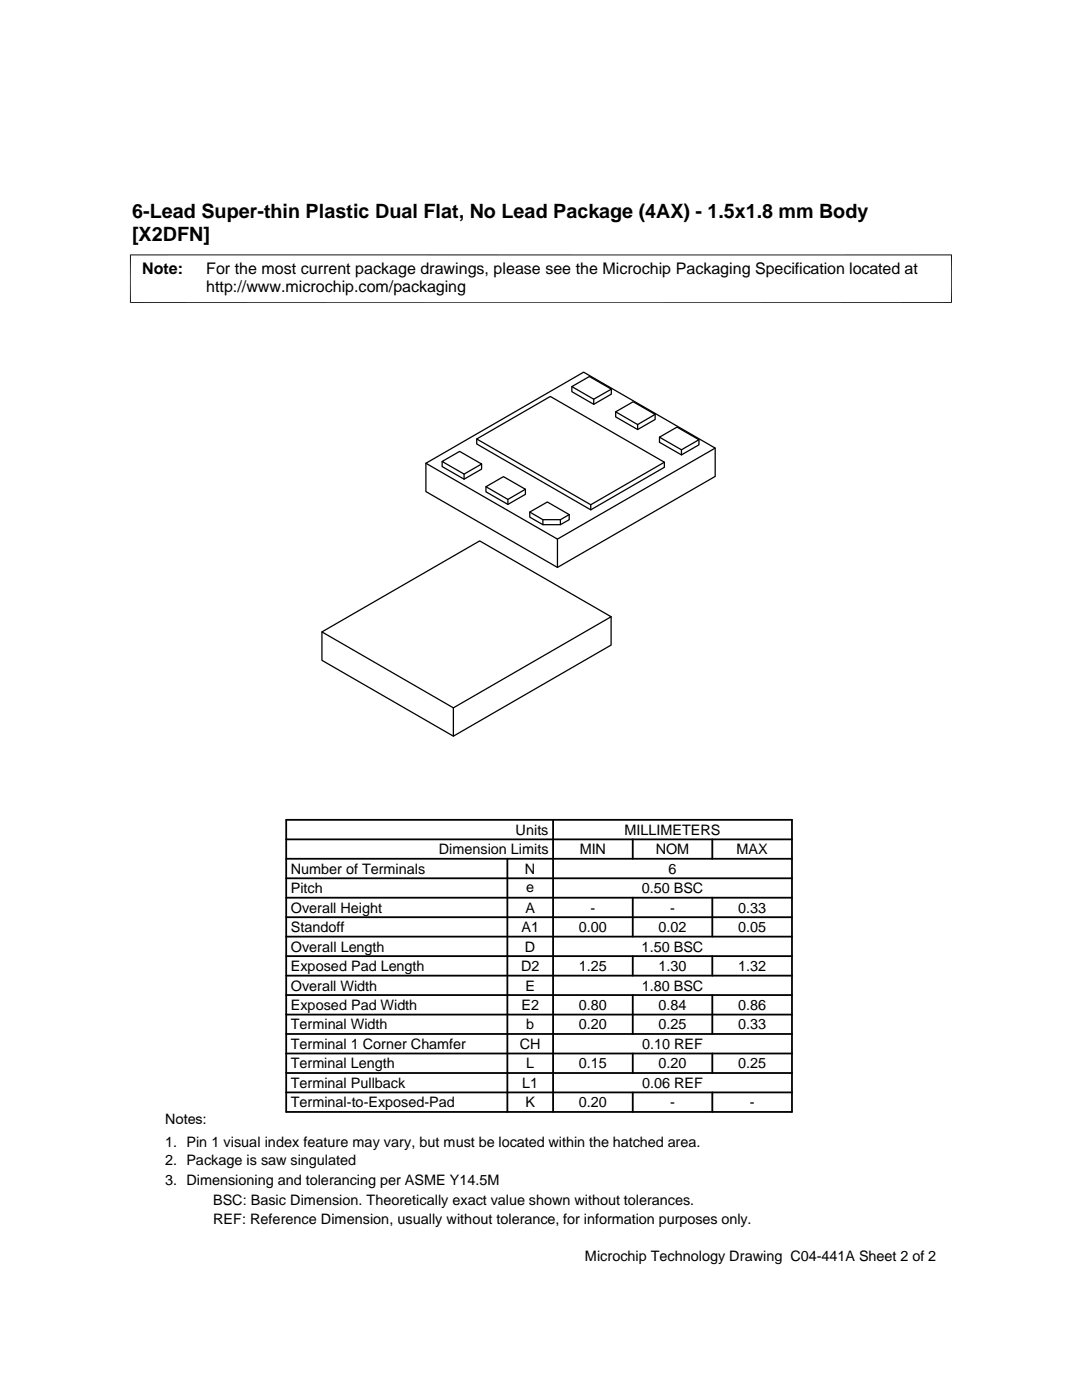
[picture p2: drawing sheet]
<svg xmlns="http://www.w3.org/2000/svg" width="216mm" height="279mm" viewBox="0 0 216 279" stroke-linecap="round" stroke-linejoin="round" font-family="sans-serif">
<defs><g id="words">
<g font-size="3.9">
<text x="26.4" y="43.5">6-Lead Super-thin Plastic Dual Flat, No Lead Package (4AX) - 1.5x1.8 mm Body</text>
<text x="26.4" y="48.1">[X2DFN]</text>
</g>
<g font-size="3.2">
<text x="28.4" y="54.6">Note:</text>
<text x="41.1" y="54.6">For the most current package drawings, please see the Microchip Packaging Specification located at</text>
<text x="41.1" y="58.3">http://www.microchip.com/packaging</text>
</g>
<g font-size="2.9">
<text x="102.9" y="166.6">Units</text>
<text x="124.6" y="166.6">MILLIMETERS</text>
<text x="87.6" y="170.5">Dimension Limits</text>
<text x="115.7" y="170.5">MIN</text>
<text x="130.8" y="170.5">NOM</text>
<text x="147" y="170.5">MAX</text>
<text x="58" y="174.4">Number of Terminals</text>
<text x="58" y="178.2">Pitch</text>
<text x="104.8" y="174.4">N</text>
<text x="105" y="178">e</text>
<text x="128" y="178.2">0.50 BSC</text>
<text x="133.4" y="174.4">6</text>
<text x="58" y="182.1">Overall Height</text>
<text x="104.8" y="182.1">A</text>
<text x="117.8" y="182.1">-</text>
<text x="133.7" y="182.1">-</text>
<text x="147.3" y="182.1">0.33</text>
<text x="58" y="186">Standoff</text>
<text x="58" y="189.9">Overall Length</text>
<text x="104.1" y="186">A1</text>
<text x="104.8" y="189.9">D</text>
<text x="115.5" y="186">0.00</text>
<text x="128" y="189.9">1.50 BSC</text>
<text x="131.4" y="186">0.02</text>
<text x="147.3" y="186">0.05</text>
<text x="58" y="197.7">Overall Width</text>
<text x="58" y="193.8">Exposed Pad Length</text>
<text x="104" y="193.8">D2</text>
<text x="104.8" y="197.7">E</text>
<text x="115.5" y="193.8">1.25</text>
<text x="128" y="197.7">1.80 BSC</text>
<text x="131.4" y="193.8">1.30</text>
<text x="147.3" y="193.8">1.32</text>
<text x="58" y="201.6">Exposed Pad Width</text>
<text x="104" y="201.6">E2</text>
<text x="115.5" y="201.6">0.80</text>
<text x="131.4" y="201.6">0.84</text>
<text x="147.3" y="201.6">0.86</text>
<text x="58" y="205.4">Terminal Width</text>
<text x="58" y="209.3">Terminal 1 Corner Chamfer</text>
<text x="103.7" y="209.3">CH</text>
<text x="105" y="205.4">b</text>
<text x="115.5" y="205.4">0.20</text>
<text x="128.1" y="209.3">0.10 REF</text>
<text x="131.4" y="205.4">0.25</text>
<text x="147.3" y="205.4">0.33</text>
<text x="58" y="213.2">Terminal Length</text>
<text x="105" y="213.2">L</text>
<text x="115.5" y="213.2">0.15</text>
<text x="131.4" y="213.2">0.20</text>
<text x="147.3" y="213.2">0.25</text>
<text x="58" y="221">Terminal-to-Exposed-Pad</text>
<text x="58" y="217.1">Terminal Pullback</text>
<text x="104.2" y="217.1">L1</text>
<text x="104.8" y="221">K</text>
<text x="115.5" y="221">0.20</text>
<text x="128.1" y="217.1">0.06 REF</text>
<text x="133.7" y="221">-</text>
<text x="149.6" y="221">-</text>
<text x="32.9" y="224.3">Notes:</text>
<text x="32.9" y="228.9">1. Pin 1 visual index feature may vary, but must be located within the hatched area.</text>
<text x="32.9" y="232.6">2. Package is saw singulated</text>
<text x="32.9" y="236.5">3. Dimensioning and tolerancing per ASME Y14.5M</text>
<text x="42.5" y="244.3">REF: Reference Dimension, usually without tolerance, for information purposes only.</text>
<text x="42.5" y="240.6">BSC: Basic Dimension. Theoretically exact value shown without tolerances.</text>
<text x="116.7" y="251.7">Microchip Technology Drawing C04-441A Sheet 2 of 2</text>
</g>
</g></defs>
<g fill="none" stroke="#000" stroke-width=".25">
<path d="M114.1 77.2v1l4.4 2.5 3.5-2v-1M114.1 77.2l3.5-2.1 4.4 2.6-3.5 2zM118.5 79.7v1M85 92.5l31.5-18.2 26.2 15.1-31.5 18.2zM88.2 92.1l3.5-2 4.4 2.5-3.5 2zM88.2 92.1v1l4.4 2.5 3.5-2v-1M92.6 94.6v1M95.1 87.6v1l22.8 13.1 14.7-8.4v-1.1M95.1 87.6l14.7-8.5 22.8 13.1-14.7 8.5zM97 97.1l3.5-2 4.3 2.5-3.5 2.1zM97 97.1v1l4.3 2.6 3.5-2v-1.1M101.3 99.7v1"/>
<path d="M122.9 82.2l3.4-2 4.4 2.5-3.5 2zM122.9 82.2v1l4.3 2.5 3.5-2v-1M127.2 84.7v1M131.6 87.2l3.5-2 4.4 2.6-3.5 2zM131.6 87.2v1.1l4.4 2.5 3.5-2v-1M136 89.8v1M142.7 89.4v5.7l-31.5 18.1-26.2-15.1v-5.6M105.7 102.2l3.5-2 4.4 2.5-1.8 1h-3.5zM105.7 102.2v1l2.6 1.5h3.5l1.8-1v-1M108.3 103.7v1M111.2 107.6v5.6M111.8 103.7v1"/>
<path d="M117.9 100.7v1M64.2 126.1l31.5-18.2 26.2 15.2-31.4 18.2zM121.9 123.1v5.6l-31.4 18.2-26.3-15.1v-5.7M90.5 141.3v5.6"/>
</g>
<path d="M26 50.8v9.7M189.9 50.8v9.7M189.9 50.9h-164M189.9 60.4h-164" fill="none" stroke="#000" stroke-width=".2"/>
<g fill="none" stroke="#000" stroke-width=".36">
<path d="M57.1 179.2h100.9M57.1 175.3h100.9M57.1 171.4h100.9M57.1 167.5h100.9M57.1 163.6h100.9v58.3h-100.9zM101.2 171.4v50.5M110.4 163.6v58.3M126.3 167.5v3.9M126.3 179.2v7.7M142.1 167.5v3.9M142.1 179.2v7.7M57.1 183h100.9"/>
<path d="M57.1 190.8h100.9M57.1 186.9h100.9M57.1 198.6h100.9M57.1 194.7h100.9M126.3 190.8v3.9M126.3 198.6v7.8M142.1 190.8v3.9M142.1 198.6v7.8M57.1 206.4h100.9M57.1 202.5h100.9M57.1 214.1h100.9M57.1 210.2h100.9"/>
<path d="M57.1 218h100.9M126.3 210.2v3.9M126.3 218v3.9M142.1 210.2v3.9M142.1 218v3.9"/>
</g>
<use href="#words"/>
</svg>
